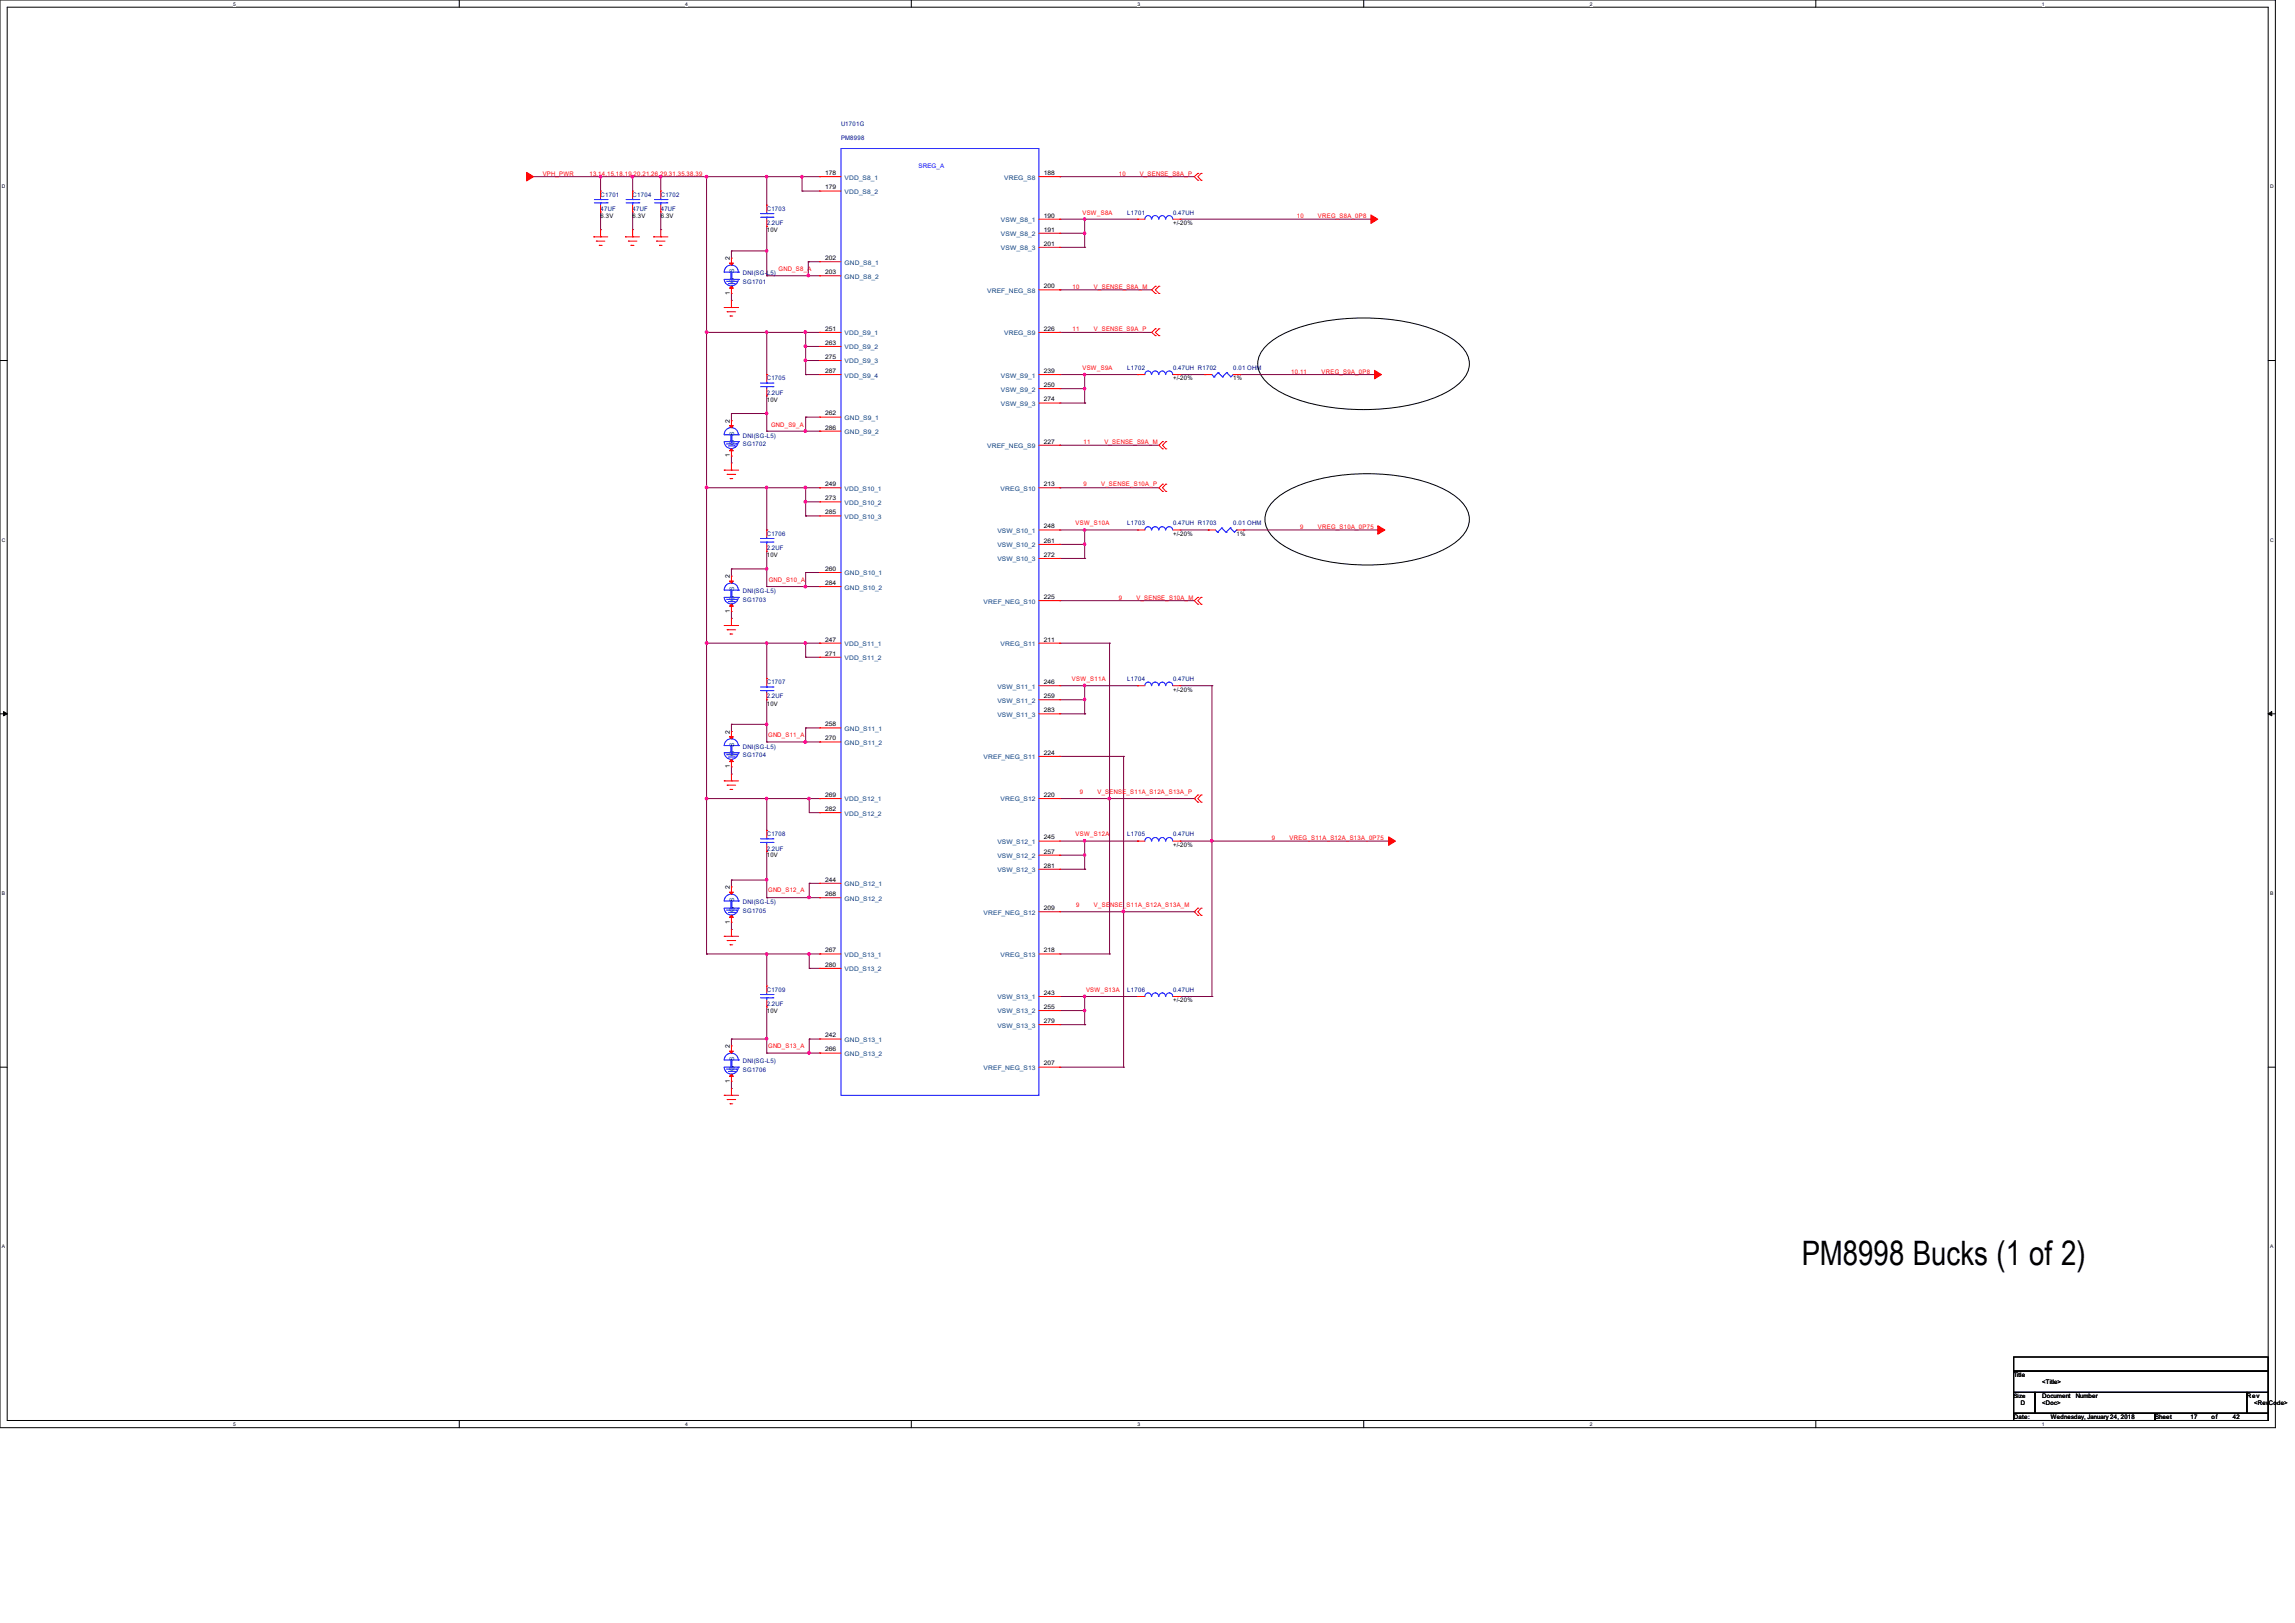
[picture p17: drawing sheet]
<svg xmlns="http://www.w3.org/2000/svg" width="297mm" height="210mm" viewBox="0 0 297 210" stroke-linecap="round" stroke-linejoin="round" font-family="sans-serif">
<defs><g id="words">
<text font-size="4.4" x="233.2" y="163.7">PM8998 Bucks (1 of 2)</text>
<g font-size=".8" fill="#000080">
<text x="108.8" y="16.3">U1701G</text>
<text x="108.8" y="18.2">PM8998</text>
<text x="77.7" y="25.5">C1701</text>
<text x="77.7" y="27.3">47UF</text>
<text x="81.9" y="25.5">C1704</text>
<text x="81.9" y="27.3">47UF</text>
<text x="85.5" y="25.5">C1702</text>
<text x="85.5" y="27.3">47UF</text>
<text x="99.2" y="27.3">C1703</text>
<text x="99.2" y="29.1">2.2UF</text>
<text x="145.9" y="27.8">L1701</text>
<text x="151.8" y="27.8">0.47UH</text>
<text x="96.1" y="35.6">DNI(SG-L5)</text>
<text x="96.1" y="36.7">SG1701</text>
<text x="145.9" y="47.9">L1702</text>
<text x="151.8" y="47.9">0.47UH R1702</text>
<text x="159.6" y="47.9">0.01 OHM</text>
<text x="99.2" y="49.2">C1705</text>
<text x="99.2" y="51.1">2.2UF</text>
<text x="96.1" y="57.7">SG1702</text>
<text x="96.1" y="56.6">DNI(SG-L5)</text>
<text x="99.2" y="69.3">C1706</text>
<text x="99.2" y="71.2">2.2UF</text>
<text x="145.9" y="68">L1703</text>
<text x="151.8" y="68">0.47UH R1703</text>
<text x="159.6" y="68">0.01 OHM</text>
<text x="96.1" y="77.8">SG1703</text>
<text x="96.1" y="76.7">DNI(SG-L5)</text>
<text x="99.2" y="88.6">C1707</text>
<text x="145.9" y="88.1">L1704</text>
<text x="151.8" y="88.1">0.47UH</text>
<text x="99.2" y="90.4">2.2UF</text>
<text x="96.1" y="98">SG1704</text>
<text x="96.1" y="96.9">DNI(SG-L5)</text>
<text x="99.2" y="108.2">C1708</text>
<text x="99.2" y="110.1">2.2UF</text>
<text x="145.9" y="108.2">L1705</text>
<text x="151.8" y="108.2">0.47UH</text>
<text x="96.1" y="118.1">SG1705</text>
<text x="96.1" y="117">DNI(SG-L5)</text>
<text x="99.2" y="128.4">C1709</text>
<text x="99.2" y="130.2">2.2UF</text>
<text x="145.9" y="128.4">L1706</text>
<text x="151.8" y="128.4">0.47UH</text>
<text x="96.1" y="137.6">DNI(SG-L5)</text>
<text x="96.1" y="138.7">SG1706</text>
</g>
<g font-size=".8" fill="#f00">
<text x="70.2" y="22.7">VPH_PWR</text>
<text x="76.3" y="22.7">13,14,15,18,19,20,21,26,29,31,35,38,39</text>
<text x="144.8" y="22.7">10</text>
<text x="147.5" y="22.7">V_SENSE_S8A_P</text>
<text x="140.1" y="27.8">VSW_S8A</text>
<text x="167.8" y="28.2">10</text>
<text x="170.6" y="28.2">VREG_S8A_0P8</text>
<text x="100.8" y="35.1">GND_S8_A</text>
<text x="138.8" y="37.3">10</text>
<text x="141.6" y="37.3">V_SENSE_S8A_M</text>
<text x="138.8" y="42.8">11</text>
<text x="140.1" y="47.9">VSW_S9A</text>
<text x="141.6" y="42.8">V_SENSE_S9A_P</text>
<text x="167.1" y="48.3">10,11</text>
<text x="171" y="48.3">VREG_S9A_0P8</text>
<text x="99.8" y="55.2">GND_S9_A</text>
<text x="140.2" y="57.5">11</text>
<text x="142.9" y="57.5">V_SENSE_S9A_M</text>
<text x="140.2" y="62.9">9</text>
<text x="142.5" y="62.9">V_SENSE_S10A_P</text>
<text x="139.2" y="68">VSW_S10A</text>
<text x="168.3" y="68.5">9</text>
<text x="170.6" y="68.5">VREG_S10A_0P75</text>
<text x="99.5" y="75.3">GND_S10_A</text>
<text x="144.8" y="77.6">9</text>
<text x="147.1" y="77.6">V_SENSE_S10A_M</text>
<text x="138.7" y="88.1">VSW_S11A</text>
<text x="99.4" y="95.3">GND_S11_A</text>
<text x="139.7" y="102.7">9</text>
<text x="142" y="102.7">V_SENSE_S11A_S12A_S13A_P</text>
<text x="139.2" y="108.2">VSW_S12A</text>
<text x="164.6" y="108.7">9</text>
<text x="166.9" y="108.7">VREG_S11A_S12A_S13A_0P75</text>
<text x="99.4" y="115.4">GND_S12_A</text>
<text x="139.3" y="117.3">9</text>
<text x="141.6" y="117.3">V_SENSE_S11A_S12A_S13A_M</text>
<text x="140.6" y="128.4">VSW_S13A</text>
<text x="99.4" y="135.6">GND_S13_A</text>
</g>
<g font-size=".8">
<text x="106.8" y="22.6">178</text>
<text x="135.1" y="22.6">188</text>
<text x="77.7" y="28.2">6.3V</text>
<text x="81.9" y="28.2">6.3V</text>
<text x="85.5" y="28.2">6.3V</text>
<text x="106.8" y="24.5">179</text>
<text x="135.1" y="28.2">190</text>
<text x="135.1" y="30">191</text>
<text x="151.8" y="29.1">+/-20%</text>
<text x="94.4" y="33.7" transform="rotate(-90 94.4 33.7)">2</text>
<text x="99.2" y="30.1">10V</text>
<text x="106.8" y="33.7">202</text>
<text x="106.8" y="35.5">203</text>
<text x="135.1" y="31.8">201</text>
<text x="94.4" y="38.1" transform="rotate(-90 94.4 38.1)">1</text>
<text x="135.1" y="37.3">200</text>
<text x="106.8" y="42.8">251</text>
<text x="106.8" y="44.6">263</text>
<text x="106.8" y="46.4">275</text>
<text x="135.1" y="42.8">226</text>
<text x="99.2" y="52">10V</text>
<text x="106.8" y="48.3">287</text>
<text x="106.8" y="53.8">262</text>
<text x="135.1" y="48.3">239</text>
<text x="135.1" y="50.1">250</text>
<text x="135.1" y="51.9">274</text>
<text x="151.8" y="49.2">+/-20%</text>
<text x="159.6" y="49.2">1%</text>
<text x="94.4" y="59.2" transform="rotate(-90 94.4 59.2)">1</text>
<text x="94.4" y="54.7" transform="rotate(-90 94.4 54.7)">2</text>
<text x="106.8" y="55.6">286</text>
<text x="135.1" y="57.4">227</text>
<text x="106.8" y="62.9">249</text>
<text x="106.8" y="64.7">273</text>
<text x="135.1" y="62.9">213</text>
<text x="106.8" y="66.5">285</text>
<text x="135.1" y="68.4">248</text>
<text x="135.1" y="70.2">261</text>
<text x="151.8" y="69.3">+/-20%</text>
<text x="160" y="69.3">1%</text>
<text x="94.4" y="74.8" transform="rotate(-90 94.4 74.8)">2</text>
<text x="99.2" y="72.1">10V</text>
<text x="106.8" y="73.9">260</text>
<text x="106.8" y="75.7">284</text>
<text x="135.1" y="72">272</text>
<text x="135.1" y="77.5">225</text>
<text x="94.4" y="79.3" transform="rotate(-90 94.4 79.3)">1</text>
<text x="106.8" y="83">247</text>
<text x="135.1" y="83">211</text>
<text x="106.8" y="84.8">271</text>
<text x="135.1" y="88.5">246</text>
<text x="151.8" y="89.5">+/-20%</text>
<text x="94.4" y="95" transform="rotate(-90 94.4 95)">2</text>
<text x="99.2" y="91.3">10V</text>
<text x="106.8" y="94">258</text>
<text x="106.8" y="95.8">270</text>
<text x="135.1" y="90.3">259</text>
<text x="135.1" y="92.2">283</text>
<text x="94.4" y="99.4" transform="rotate(-90 94.4 99.4)">1</text>
<text x="135.1" y="97.7">224</text>
<text x="106.8" y="104.9">282</text>
<text x="106.8" y="103.1">269</text>
<text x="135.1" y="103.1">220</text>
<text x="99.2" y="111">10V</text>
<text x="135.1" y="108.6">245</text>
<text x="135.1" y="110.4">257</text>
<text x="135.1" y="112.3">281</text>
<text x="151.8" y="109.6">+/-20%</text>
<text x="94.4" y="119.6" transform="rotate(-90 94.4 119.6)">1</text>
<text x="94.4" y="115.1" transform="rotate(-90 94.4 115.1)">2</text>
<text x="106.8" y="114.1">244</text>
<text x="106.8" y="115.9">268</text>
<text x="135.1" y="117.8">209</text>
<text x="106.8" y="125.1">280</text>
<text x="106.8" y="123.2">267</text>
<text x="135.1" y="123.2">218</text>
<text x="99.2" y="131.1">10V</text>
<text x="135.1" y="128.7">243</text>
<text x="135.1" y="130.6">255</text>
<text x="151.8" y="129.7">+/-20%</text>
<text x="94.4" y="135.6" transform="rotate(-90 94.4 135.6)">2</text>
<text x="106.8" y="136.1">266</text>
<text x="106.8" y="134.2">242</text>
<text x="135.1" y="132.4">279</text>
<text x="135.1" y="137.9">207</text>
<text x="94.4" y="140.1" transform="rotate(-90 94.4 140.1)">1</text>
<text x="260.6" y="178.2">Title</text>
<text x="264.3" y="179.1">&lt;Title&gt;</text>
<text x="260.6" y="180.9">Size</text>
<text x="260.6" y="183.6">Date:</text>
<text x="261.5" y="181.8">D</text>
<text x="264.3" y="180.9">Document</text>
<text x="264.3" y="181.8">&lt;Doc&gt;</text>
<text x="265.4" y="183.6">Wednesday, January 24, 2018</text>
<text x="268.6" y="180.9">Number</text>
<text x="278.9" y="183.6">Sheet</text>
<text x="283.5" y="183.6">17</text>
<text x="286.2" y="183.6">of</text>
<text x="289" y="183.6">42</text>
<text x="290.8" y="180.9">Rev</text>
<text x="291.7" y="181.8">&lt;RevCode&gt;</text>
</g>
<g font-size=".8" fill="#004080">
<text x="109.3" y="23.2">VDD_S8_1</text>
<text x="130" y="23.2">VREG_S8</text>
<text x="109.3" y="25.1">VDD_S8_2</text>
<text x="129.5" y="28.7">VSW_S8_1</text>
<text x="109.3" y="34.2">GND_S8_1</text>
<text x="129.5" y="30.6">VSW_S8_2</text>
<text x="129.5" y="32.4">VSW_S8_3</text>
<text x="95" y="36.6" transform="rotate(-90 95 36.6)">G S</text>
<text x="109.3" y="36.1">GND_S8_2</text>
<text x="127.8" y="37.9">VREF_NEG_S8</text>
<text x="109.3" y="43.4">VDD_S9_1</text>
<text x="109.3" y="45.2">VDD_S9_2</text>
<text x="109.3" y="47">VDD_S9_3</text>
<text x="130" y="43.4">VREG_S9</text>
<text x="109.3" y="48.9">VDD_S9_4</text>
<text x="129.5" y="48.9">VSW_S9_1</text>
<text x="129.5" y="50.7">VSW_S9_2</text>
<text x="129.5" y="52.5">VSW_S9_3</text>
<text x="95" y="57.6" transform="rotate(-90 95 57.6)">G S</text>
<text x="109.3" y="54.4">GND_S9_1</text>
<text x="109.3" y="56.2">GND_S9_2</text>
<text x="127.8" y="58">VREF_NEG_S9</text>
<text x="109.3" y="63.5">VDD_S10_1</text>
<text x="109.3" y="65.3">VDD_S10_2</text>
<text x="129.5" y="63.5">VREG_S10</text>
<text x="109.3" y="67.1">VDD_S10_3</text>
<text x="129.1" y="69">VSW_S10_1</text>
<text x="129.1" y="70.8">VSW_S10_2</text>
<text x="95" y="77.7" transform="rotate(-90 95 77.7)">G S</text>
<text x="109.3" y="74.5">GND_S10_1</text>
<text x="109.3" y="76.3">GND_S10_2</text>
<text x="129.1" y="72.6">VSW_S10_3</text>
<text x="109.3" y="83.6">VDD_S11_1</text>
<text x="127.3" y="78.1">VREF_NEG_S10</text>
<text x="129.5" y="83.6">VREG_S11</text>
<text x="109.3" y="85.4">VDD_S11_2</text>
<text x="129.1" y="89.1">VSW_S11_1</text>
<text x="109.3" y="94.6">GND_S11_1</text>
<text x="129.1" y="90.9">VSW_S11_2</text>
<text x="129.1" y="92.7">VSW_S11_3</text>
<text x="95" y="97.8" transform="rotate(-90 95 97.8)">G S</text>
<text x="109.3" y="96.4">GND_S11_2</text>
<text x="127.3" y="98.3">VREF_NEG_S11</text>
<text x="109.3" y="105.5">VDD_S12_2</text>
<text x="109.3" y="103.7">VDD_S12_1</text>
<text x="129.5" y="103.7">VREG_S12</text>
<text x="129.1" y="109.2">VSW_S12_1</text>
<text x="129.1" y="111">VSW_S12_2</text>
<text x="129.1" y="112.9">VSW_S12_3</text>
<text x="95" y="118" transform="rotate(-90 95 118)">G S</text>
<text x="109.3" y="114.7">GND_S12_1</text>
<text x="109.3" y="116.5">GND_S12_2</text>
<text x="127.3" y="118.4">VREF_NEG_S12</text>
<text x="109.3" y="125.7">VDD_S13_2</text>
<text x="109.3" y="123.8">VDD_S13_1</text>
<text x="129.5" y="123.8">VREG_S13</text>
<text x="129.1" y="129.3">VSW_S13_1</text>
<text x="129.1" y="131.1">VSW_S13_2</text>
<text x="109.3" y="136.6">GND_S13_2</text>
<text x="109.3" y="134.8">GND_S13_1</text>
<text x="129.1" y="133">VSW_S13_3</text>
<text x="95" y="138.6" transform="rotate(-90 95 138.6)">G S</text>
<text x="127.3" y="138.5">VREF_NEG_S13</text>
</g>
<text font-size=".8" fill="#00f" x="118.9" y="21.8">SREG_A</text>
<g font-size=".6">
<text x="30.2" y=".7">5</text>
<text x="88.7" y=".7">4</text>
<text x="147.2" y=".7">3</text>
<text x="205.7" y=".7">2</text>
<text x="264.2" y=".7">1</text>
<text x=".3" y="24.4">D</text>
<text x="293.8" y="24.4">D</text>
<text x=".3" y="70.1">C</text>
<text x="293.8" y="70.1">C</text>
<text x=".3" y="115.8">B</text>
<text x="293.8" y="115.8">B</text>
<text x=".3" y="161.5">A</text>
<text x="293.8" y="161.5">A</text>
<text x="30.2" y="184.5">5</text>
<text x="88.7" y="184.5">4</text>
<text x="147.2" y="184.5">3</text>
<text x="205.7" y="184.5">2</text>
<text x="264.2" y="184.5">1</text>
</g>
</g></defs>
<path d="M0 0h294.5v184.7h-294.5zM.9 .9h292.6v182.9h-292.6z" fill="none" stroke="#000" stroke-width=".13"/>
<g fill="#fff">
<path d="M30.2 .1h.3v.7h-.3z"/>
<path d="M30.2 183.9h.3v.8h-.3z"/>
</g>
<path d="M59.4 0v.9M59.4 183.8v.9" fill="none" stroke="#000" stroke-width=".13"/>
<g fill="#fff">
<path d="M88.7 .1h.3v.7h-.3z"/>
<path d="M88.7 183.9h.3v.8h-.3z"/>
</g>
<path d="M117.9 0v.9M117.9 183.8v.9" fill="none" stroke="#000" stroke-width=".13"/>
<g fill="#fff">
<path d="M147.2 .1h.3v.7h-.3z"/>
<path d="M147.2 183.9h.3v.8h-.3z"/>
</g>
<path d="M176.5 0v.9M176.5 183.8v.9" fill="none" stroke="#000" stroke-width=".13"/>
<g fill="#fff">
<path d="M205.7 .1h.4v.7h-.4z"/>
<path d="M205.7 183.9h.4v.8h-.4z"/>
</g>
<path d="M235 0v.9M235 183.8v.9" fill="none" stroke="#000" stroke-width=".13"/>
<g fill="#fff">
<path d="M264.2 .1h.4v.7h-.4z"/>
<path d="M264.2 183.9h.4v.8h-.4z"/>
<path d="M.3 23.8h.4v.7h-.4z"/>
<path d="M293.8 23.8h.5v.7h-.5z"/>
<path d="M.3 69.5h.4v.7h-.4z"/>
<path d="M293.8 69.5h.5v.7h-.5z"/>
</g>
<path d="M0 46.7h.9M293.5 46.7h1" fill="none" stroke="#000" stroke-width=".13"/>
<g fill="#fff">
<path d="M.3 115.2h.4v.8h-.4z"/>
<path d="M293.8 115.2h.4v.8h-.4z"/>
</g>
<path d="M0 92.4h.9M293.5 92.4h1" fill="none" stroke="#000" stroke-width=".13"/>
<path d="M.5 92.1l.4 .3-.4 .2zM293.5 92.4l.5-.3v.5z" fill="#000" stroke="#000" stroke-width=".13"/>
<g fill="#fff">
<path d="M.3 161h.3v.7h-.3z"/>
<path d="M293.8 161h.4v.7h-.4z"/>
</g>
<path d="M163.7 44.9a12.4 12.4 0 0 1 6.3-3.1 28.8 28.8 0 0 1 15.6 .8 8.5 8.5 0 0 1 4.1 3 2.87 2.87 0 0 1-.5 3.6 12.4 12.4 0 0 1-6.3 3.1 28.8 28.8 0 0 1-15.5-.8 8.5 8.5 0 0 1-4.2-3 2.87 2.87 0 0 1 .5-3.6zM164.6 65.1a11.9 11.9 0 0 1 6.1-3.1 27 27 0 0 1 15 .8 8.3 8.3 0 0 1 4.1 3 2.93 2.93 0 0 1-.5 3.5 11.9 11.9 0 0 1-6.1 3.1 27 27 0 0 1-15.1-.8 8.3 8.3 0 0 1-4-2.9 2.93 2.93 0 0 1 .5-3.6zM0 138.1h.9M293.5 138.1h1M260.6 175.6h32.9v1.8h-32.9zM260.6 177.4h32.9v2.8h-32.9zM260.6 180.2h2.8v2.7h-2.8zM260.6 182.9h18.3v.9h-18.3zM263.4 180.2h27.4v2.7h-27.4zM278.9 182.9h14.6v.9h-14.6zM290.8 180.2h2.7v2.7h-2.7z" fill="none" stroke="#000" stroke-width=".13"/>
<g fill="none" stroke="#800040" stroke-width=".13">
<path d="M69 22.9h37.1M77.7 22.9h.1M77.7 29.7h.1M77.7 22.9v1.8M77.7 27.4v2.3M81.9 22.9h.1M81.9 29.7h.1M81.9 22.9v1.8M81.9 27.4v2.3M85.5 22.9h.1M85.5 29.7h.1M85.5 22.9v1.8"/>
<path d="M85.5 27.4v2.3M91.4 22.9h.1M91.4 22.9v100.5M94.7 38.9h.1M94.7 32.5h.1M94.7 32.5v.9M94.7 38v.9M94.7 32.5h4.5M99.2 22.9h.1M99.2 32.5h.1M99.2 35.7h.1M99.2 22.9v3.6"/>
<path d="M99.2 29.3v6.4M99.2 35.7h6.9M103.8 24.7h.1M103.8 22.9h.1M103.8 24.7h2.3M103.8 22.9v1.8M104.6 35.7h.1M104.6 33.9h.1M104.6 33.9h1.5M104.6 33.9v1.8M106.1 22.9h.1M137.2 22.9h.1"/>
<path d="M137.2 37.5h.1M137.2 22.9h17.4M137.2 28.4h10M137.2 32h3.2M137.2 30.2h3.2M137.2 37.5h11.9M140.4 28.4h.1M140.4 32h.1M140.4 30.2h.1M140.4 28.4v3.6M152.7 28.4h24.7M177.4 28.4h.1"/>
<path d="M91.4 43h.1M91.4 43h14.7M94.7 59.9h.1M94.7 53.5h.1M94.7 53.5v.9M94.7 59v.9M94.7 53.5h4.5M99.2 48.5h.1M99.2 53.5h.1M99.2 55.8h.1M99.2 43v5.5M99.2 51.2v4.6"/>
<path d="M99.2 55.8h6.9M104.3 43h.1M104.3 48.5h.1M104.3 44.8h.1M104.3 46.7h.1M104.3 55.8h.1M104.3 54h.1M104.3 48.5h1.8M104.3 43v5.5M104.3 54v1.8M104.3 44.8h1.8M104.3 46.7h1.8"/>
<path d="M104.3 54h1.8M106.1 43h.1M106.1 55.8h.1M137.2 43h.1M137.2 57.6h.1M137.2 43h11.9M137.2 48.5h10M137.2 52.2h3.2M137.2 50.3h3.2M137.2 57.6h12.8M140.4 48.5h.1M140.4 52.2h.1"/>
<path d="M140.4 50.3h.1M140.4 48.5v3.7M147.2 48.5h.1M152.7 48.5h3.2M155.9 48.5h.1M160.5 48.5h17.4M177.9 48.5h.1M91.4 63.1h.1M91.4 63.1h14.7M94.7 73.6h.1M94.7 73.6v.9M94.7 79.1v.9"/>
<path d="M94.7 73.6h4.5M99.2 68.6h.1M99.2 73.6h.1M99.2 75.9h.1M99.2 63.1v5.5M99.2 71.3v4.6M99.2 75.9h6.9M104.3 63.1h.1M104.3 66.8h.1M104.3 64.9h.1M104.3 75.9h.1M104.3 74.1h.1"/>
<path d="M104.3 63.1v3.7M104.3 74.1v1.8M104.3 66.8h1.8M104.3 64.9h1.8M104.3 74.1h1.8M106.1 63.1h.1M106.1 75.9h.1M137.2 63.1h.1M137.2 77.7h.1M137.2 63.1h12.8M137.2 68.6h10M137.2 72.3h3.2"/>
<path d="M137.2 70.4h3.2M137.2 77.7h17.4M140.4 68.6h.1M140.4 72.3h.1M140.4 70.4h.1M140.4 68.6v3.7M152.7 68.6h3.7M156.4 68.6h.1M161 68.6h17.3M178.3 68.6h.1M91.4 83.2h.1M91.4 83.2h14.7"/>
<path d="M94.7 80h.1M94.7 93.7h.1M94.7 93.7v1M94.7 99.2v1M94.7 93.7h4.5M99.2 83.2h.1M99.2 93.7h.1M99.2 96h.1M99.2 83.2v4.6M99.2 90.6v5.4M99.2 96h6.9M104.3 83.2h.1"/>
<path d="M104.3 85h.1M104.3 96h.1M104.3 94.2h.1M104.3 83.2v1.8M104.3 94.2v1.8M104.3 85h1.8M104.3 94.2h1.8M106.1 83.2h.1M106.1 96h.1M137.2 83.2h6.4M137.2 88.7h10M137.2 92.4h3.2"/>
<path d="M137.2 90.6h3.2M137.2 97.9h8.2M140.4 88.7h.1M140.4 92.4h.1M140.4 90.6h.1M140.4 88.7v3.7M143.6 83.2h.1M143.6 83.2v40.2M145.4 97.9h.1M145.4 97.9v40.2M147.2 88.7h.1M152.7 88.7h4.1"/>
<path d="M156.8 88.7h.1M156.8 88.7v40.2M91.4 103.3h.1M91.4 103.3h14.7M94.7 100.2h.1M94.7 113.9h.1M94.7 113.9v.9M94.7 119.3v1M94.7 113.9h4.5M99.2 103.3h.1M99.2 116.2h.1M99.2 113.9h.1"/>
<path d="M99.2 103.3v4.1M99.2 110.2v6M99.2 116.2h6.9M104.7 103.3h.1M104.7 114.3h.1M104.7 116.2h.1M104.7 103.3v1.9h1.4M104.7 114.3v1.9M104.7 114.3h1.4M106.1 105.2h.1M106.1 103.3h.1M106.1 116.2h.1"/>
<path d="M137.2 103.3h17.4M137.2 108.8h10M137.2 112.5h3.2M137.2 110.7h3.2M137.2 118h17.4M140.4 108.8h.1M140.4 112.5h.1M140.4 110.7h.1M140.4 108.8v3.7M143.6 103.3h.1M145.4 118h.1M147.2 108.8h.1"/>
<path d="M152.7 108.8h27M154.6 103.3h.1M154.6 118h.1M156.8 108.8h.1M179.7 108.8h.1M91.4 123.4h.1M91.4 123.4h14.7M94.7 120.3h.1M94.7 134.5h.1M94.7 134.5h4.5M94.7 134.5v.8M94.7 139.9v.9"/>
<path d="M99.2 134.5h.1M99.2 123.4h.1M99.2 136.3h.1M99.2 123.4v4.2M99.2 130.3v6M99.2 136.3h6.9M104.7 123.4h.1M104.7 136.3h.1M104.7 125.3h.1M104.7 134.5h.1M104.7 123.4v1.9M104.7 134.5v1.8"/>
<path d="M104.7 125.3h1.4M104.7 134.5h1.4M106.1 123.4h.1M106.1 136.3h.1M137.2 123.4h6.4M137.2 128.9h10M137.2 132.6h3.2M137.2 130.8h3.2M137.2 138.1h8.2M140.4 128.9h.1M140.4 132.6h.1M140.4 130.8h.1"/>
<path d="M140.4 128.9v3.7M143.6 123.4h.1M145.4 138.1h.1M147.2 128.9h.1M152.7 128.9h4.1M156.8 128.9h.1M94.7 140.8h.1"/>
</g>
<g fill="#f0f" stroke="#f0f" stroke-width=".13">
<circle cx="77.7" cy="22.9" r=".17"/>
<circle cx="81.8" cy="22.9" r=".17"/>
<circle cx="85.5" cy="22.8" r=".16"/>
<circle cx="103.8" cy="22.8" r=".16"/>
<circle cx="99.2" cy="22.8" r=".16"/>
<circle cx="104.6" cy="35.6" r=".17"/>
<circle cx="104.2" cy="43" r=".17"/>
<circle cx="99.2" cy="43" r=".16"/>
<circle cx="104.2" cy="44.8" r=".17"/>
<circle cx="104.2" cy="46.6" r=".17"/>
<circle cx="104.2" cy="55.8" r=".17"/>
<circle cx="99.2" cy="53.5" r=".16"/>
<circle cx="104.2" cy="63.1" r=".17"/>
<circle cx="104.2" cy="64.9" r=".17"/>
<circle cx="104.2" cy="75.9" r=".17"/>
<circle cx="104.2" cy="83.2" r=".17"/>
<circle cx="104.2" cy="96" r=".17"/>
<circle cx="99.2" cy="93.7" r=".16"/>
<circle cx="99.2" cy="103.3" r=".16"/>
<circle cx="104.7" cy="103.3" r=".17"/>
<circle cx="104.7" cy="116.1" r=".17"/>
<circle cx="99.2" cy="113.8" r=".16"/>
<circle cx="104.7" cy="123.4" r=".17"/>
<circle cx="104.7" cy="136.2" r=".17"/>
<circle cx="99.2" cy="134.4" r=".16"/>
<circle cx="99.2" cy="123.4" r=".16"/>
<circle cx="91.4" cy="22.9" r=".17"/>
<circle cx="91.4" cy="43" r=".17"/>
<circle cx="91.4" cy="63.1" r=".17"/>
<circle cx="99.2" cy="63.1" r=".16"/>
<circle cx="99.2" cy="83.2" r=".16"/>
<circle cx="91.4" cy="83.2" r=".17"/>
<circle cx="91.4" cy="103.3" r=".17"/>
<circle cx="140.3" cy="48.5" r=".16"/>
<circle cx="140.3" cy="88.7" r=".16"/>
<circle cx="140.3" cy="128.9" r=".16"/>
<circle cx="140.3" cy="30.2" r=".16"/>
<circle cx="140.3" cy="28.3" r=".16"/>
<circle cx="140.3" cy="50.3" r=".16"/>
<circle cx="140.3" cy="70.4" r=".16"/>
<circle cx="140.3" cy="68.6" r=".16"/>
<circle cx="140.3" cy="90.5" r=".16"/>
<circle cx="140.3" cy="108.8" r=".16"/>
<circle cx="140.3" cy="110.6" r=".16"/>
<circle cx="140.3" cy="130.8" r=".16"/>
<circle cx="156.8" cy="108.8" r=".17"/>
<circle cx="143.6" cy="103.3" r=".17"/>
<circle cx="145.4" cy="117.9" r=".17"/>
<circle cx="99.2" cy="32.5" r=".16"/>
<circle cx="99.2" cy="73.6" r=".16"/>
</g>
<g fill="none" stroke="#f00" stroke-width=".13">
<path d="M76.8 30.6h.1M76.8 30.6h1.9M77.2 31.2h.1M77.2 31.2h1.1M77.6 31.7h.1M77.6 31.7h.3M77.7 30.6h.1M77.7 24.7h.1M77.7 27.4h.1M77.7 24.7v.9M77.7 26.5v.9M77.7 29.7v.9"/>
<path d="M80.9 30.6h.1M80.9 30.6h1.9M81.3 31.2h.1M81.3 31.2h1.1M81.7 31.7h.1M81.7 31.7h.3M81.9 30.6h.1M81.9 24.7h.1M81.9 27.4h.1M81.9 24.7v.9M81.9 26.5v.9M81.9 29.7v.9"/>
<path d="M84.6 30.6h.1M84.6 30.6h1.8M85 31.2h.1M85 31.2h1.1M85.3 31.7h.1M85.3 31.7h.4M85.5 30.6h.1M85.5 24.7h.1M85.5 27.4h.1M85.5 24.7v.9M85.5 26.5v.9M85.5 29.7v.9"/>
<path d="M93.7 39.8h.1M93.7 39.8h1.9M94.7 39.8h.1M94.7 38h.1M94.7 33.4h.1M94.7 33.4v.9M94.7 37v1M94.7 38.9v.9M99.2 26.5h.1M99.2 29.3h.1M99.2 26.5v.9M99.2 28.4v.9"/>
<path d="M106.1 22.9h.1M106.1 24.7h.1M106.1 33.9h.1M106.1 35.7h.1M106.1 22.9h2.7M106.1 24.7h2.7M106.1 33.9h2.7M106.1 35.7h2.7M134.5 22.9h2.7M134.5 28.4h2.7M134.5 30.2h2.7M134.5 32h2.7"/>
<path d="M134.5 37.5h2.7M137.2 22.9h.1M137.2 28.4h.1M137.2 30.2h.1M137.2 32h.1M137.2 37.5h.1M147.2 28.4h.1M147.2 28.4h1M149.5 38h.1M149.5 37h.1M149.5 37l-.4 .5 .4 .5M150 37h.1"/>
<path d="M150 38h.1M150 37l-.5 .5 .5 .5M151.8 28.4h.9M152.7 28.4h.1M155 23.3h.1M155 22.4h.1M155 22.4l-.4 .5 .4 .4M155.4 22.4h.1M155.4 23.3h.1M155.4 22.4l-.4 .5 .4 .4M94.1 40.3h.1M94.1 40.3h1.1"/>
<path d="M94.5 40.9h.1M94.5 40.9h.3M94.7 59h.1M94.7 54.4h.1M94.7 54.4v.9M94.7 58.1v.9M94.7 59.9v.9M99.2 48.5h.1M99.2 51.2h.1M99.2 48.5v.9M99.2 50.3v.9M106.1 43h.1"/>
<path d="M106.1 44.8h.1M106.1 46.7h.1M106.1 48.5h.1M106.1 54h.1M106.1 55.8h.1M106.1 48.5h2.7M106.1 43h2.7M106.1 44.8h2.7M106.1 46.7h2.7M106.1 54h2.7M106.1 55.8h2.7M134.5 48.5h2.7"/>
<path d="M134.5 43h2.7M134.5 50.3h2.7M134.5 52.2h2.7M134.5 57.6h2.7M137.2 43h.1M137.2 48.5h.1M137.2 50.3h.1M137.2 52.2h.1M137.2 57.6h.1M147.2 48.5h.1M147.2 48.5h1M149.5 43.4h.1"/>
<path d="M149.5 42.5h.1M149.5 42.5l-.4 .5 .4 .4M150 42.5h.1M150 43.4h.1M150 42.5l-.5 .5 .5 .4M150.5 58.1h.1M150.5 57.1h.1M150.5 57.1l-.5 .5 .5 .5M150.9 57.1h.1M150.9 58.1h.1M150.9 57.1l-.4 .5 .4 .5M151.8 48.5h.9"/>
<path d="M152.7 48.5h.1M155.9 48.5h.1M155.9 48.5h.9M159.6 48.5h.9M160.5 48.5h.1M93.7 60.8h.1M93.7 60.8h1.9M94.1 61.4h.1M94.1 61.4h1.1M94.5 61.9h.1M94.5 61.9h.3M94.7 60.8h.1"/>
<path d="M94.7 79.1h.1M94.7 74.5h.1M94.7 74.5v.9M94.7 78.2v.9M99.2 68.6h.1M99.2 71.3h.1M99.2 68.6v.9M99.2 70.4v.9M106.1 63.1h.1M106.1 64.9h.1M106.1 66.8h.1M106.1 74.1h.1"/>
<path d="M106.1 75.9h.1M106.1 63.1h2.7M106.1 64.9h2.7M106.1 66.8h2.7M106.1 74.1h2.7M106.1 75.9h2.7M134.5 68.6h2.7M134.5 63.1h2.7M134.5 70.4h2.7M134.5 72.3h2.7M134.5 77.7h2.7M137.2 63.1h.1"/>
<path d="M137.2 68.6h.1M137.2 70.4h.1M137.2 72.3h.1M137.2 77.7h.1M147.2 68.6h.1M147.2 68.6h1M150.5 63.6h.1M150.5 62.7h.1M150.5 62.7l-.5 .4 .5 .5M150.9 62.7h.1M150.9 63.6h.1M150.9 62.7l-.4 .4 .4 .5"/>
<path d="M151.8 68.6h.9M152.7 68.6h.1M155 78.2h.1M155 77.3h.1M155 77.3l-.4 .4 .4 .5M155.4 77.3h.1M155.4 78.2h.1M155.4 77.3l-.4 .4 .4 .5M156.4 68.6h.1M156.4 68.6h.9M160 68.6h1M161 68.6h.1"/>
<path d="M93.7 80.9h.1M93.7 80.9h1.9M94.1 81.5h.1M94.1 81.5h1.1M94.5 82h.1M94.5 82h.3M94.7 80.9h.1M94.7 99.2h.1M94.7 94.7h.1M94.7 80v.9M94.7 94.7v.9M94.7 98.3v.9"/>
<path d="M99.2 87.8h.1M99.2 90.6h.1M99.2 87.8v.9M99.2 89.6v1M106.1 83.2h.1M106.1 85h.1M106.1 94.2h.1M106.1 96h.1M106.1 83.2h2.7M106.1 85h2.7M106.1 94.2h2.7M106.1 96h2.7"/>
<path d="M134.5 83.2h2.7M134.5 88.7h2.7M134.5 90.6h2.7M134.5 92.4h2.7M134.5 97.9h2.7M137.2 83.2h.1M137.2 88.7h.1M137.2 90.6h.1M137.2 92.4h.1M137.2 97.9h.1M147.2 88.7h.1M147.2 88.7h1"/>
<path d="M151.8 88.7h.9M152.7 88.7h.1M93.7 101h.1M93.7 101h1.9M94.1 101.6h.1M94.1 101.6h1.1M94.5 102.2h.1M94.5 102.2h.3M94.7 101h.1M94.7 119.3h.1M94.7 114.8h.1M94.7 100.2v.8"/>
<path d="M94.7 114.8v.9M94.7 118.4v.9M99.2 107.4h.1M99.2 110.2h.1M99.2 107.4v1M99.2 109.3v.9M106.1 114.3h.1M106.1 105.2h.1M106.1 103.3h.1M106.1 116.2h.1M106.1 114.3h2.7M106.1 105.2h2.7"/>
<path d="M106.1 103.3h2.7M106.1 116.2h2.7M134.5 108.8h2.7M134.5 103.3h2.7M134.5 110.7h2.7M134.5 112.5h2.7M134.5 118h2.7M137.2 103.3h.1M137.2 108.8h.1M137.2 110.7h.1M137.2 112.5h.1M137.2 118h.1"/>
<path d="M147.2 108.8h.1M147.2 108.8h1M151.8 108.8h.9M152.7 108.8h.1M155 103.8h.1M155 102.9h.1M155 118.4h.1M155 117.5h.1M155 102.9l-.4 .4 .4 .5M155 117.5l-.4 .5 .4 .4M155.4 102.9h.1M155.4 103.8h.1"/>
<path d="M155.4 117.5h.1M155.4 118.4h.1M155.4 102.9l-.4 .4 .4 .5M155.4 117.5l-.4 .5 .4 .4M93.7 121.2h.1M93.7 121.2h1.9M94.1 121.7h.1M94.1 121.7h1.1M94.5 122.3h.1M94.5 122.3h.3M94.7 121.2h.1M94.7 139.9h.1"/>
<path d="M94.7 135.3h.1M94.7 120.3v.9M94.7 135.3v1M94.7 139v.9M99.2 127.6h.1M99.2 130.3h.1M99.2 127.6v.9M99.2 129.4v.9M106.1 136.3h.1M106.1 134.5h.1M106.1 125.3h.1M106.1 123.4h.1"/>
<path d="M106.1 136.3h2.7M106.1 134.5h2.7M106.1 125.3h2.7M106.1 123.4h2.7M134.5 128.9h2.7M134.5 123.4h2.7M134.5 130.8h2.7M134.5 132.6h2.7M134.5 138.1h2.7M137.2 123.4h.1M137.2 128.9h.1M137.2 130.8h.1"/>
<path d="M137.2 132.6h.1M137.2 138.1h.1M147.2 128.9h.1M147.2 128.9h1M151.8 128.9h.9M152.7 128.9h.1M93.7 141.7h.1M93.7 141.7h1.9M94.1 142.3h.1M94.1 142.3h1.1M94.5 142.8h.1M94.5 142.8h.3"/>
<path d="M94.7 141.7h.1M94.7 140.8v.9"/>
</g>
<g fill="#f00" stroke="#f00" stroke-width=".13">
<path d="M94.7 139l.2 .3h-.5z"/>
<path d="M94.4 136h.5l-.2 .3z"/>
<path d="M94.4 78.4l.3-.2 .2 .2z"/>
<path d="M94.4 75.2h.5l-.2 .2z"/>
<path d="M94.4 37.3l.3-.3 .2 .3z"/>
<path d="M94.4 34h.5l-.2 .3z"/>
<path d="M94.4 118.7l.3-.3 .2 .3z"/>
<path d="M94.4 115.4h.5l-.2 .3z"/>
<path d="M94.7 98.3l.2 .3h-.5z"/>
<path d="M94.4 95.3h.5l-.2 .3z"/>
<path d="M94.4 58.3l.3-.2 .2 .2z"/>
<path d="M94.4 55.1h.5l-.2 .2z"/>
<path d="M68.2 22.3l.8 .6-.8 .5z" fill-rule="evenodd"/>
<path d="M177.4 27.8l.9 .6-.9 .5z" fill-rule="evenodd"/>
<path d="M177.9 47.9l.9 .6-.9 .5z" fill-rule="evenodd"/>
<path d="M178.3 68l.9 .6-.9 .5z" fill-rule="evenodd"/>
<path d="M179.7 108.3l.9 .5-.9 .6z" fill-rule="evenodd"/>
</g>
<g fill="none" stroke="#00f" stroke-width=".13">
<path d="M108.8 19.2h25.7v122.5h-25.7zM76.9 26.2h1.7M76.9 25.8h1.7M77.7 25.8h.1M77.7 26.2h.1M77.7 25.6v.2M77.7 26.2v.3M78.6 26.2h.1M78.6 25.8h.1M81 26.2h1.7M81 25.8h1.7M81.9 25.8h.1"/>
<path d="M81.9 26.2h.1M81.9 25.6v.2M81.9 26.2v.3M82.7 26.2h.1M82.7 25.8h.1M84.7 26.2h1.6M84.7 25.8h1.6M85.5 25.8h.1M85.5 26.2h.1M85.5 25.6v.2M85.5 26.2v.3M86.3 26.2h.1"/>
<path d="M86.3 25.8h.1M94 36.4h1.3M94.3 36.7h.7M94.7 34.3h.1M94.7 37h.1M95 36.7h.1M95.3 36.4h.1M95.5 36.2a.91 .91 0 0 1-.9 .8 .91 .91 0 0 1-.9-.8h1.9M95.6 36.2h.1M95.6 35.2h-1.9a.91 .91 0 0 1 .9-.9 .91 .91 0 0 1 .9 .9M95.6 35.2h.1M98.4 28.1h1.6"/>
<path d="M98.4 27.6h1.6M99.2 27.6h.1M99.2 28.1h.1M99.2 27.4v.2M99.2 28.1v.3M100 28.1h.1M100 27.6h.1M149 28.4a.43 .43 0 0 0-.4-.5 .43 .43 0 0 0-.4 .5M149.9 28.4a.44 .44 0 0 0-.4-.5 .44 .44 0 0 0-.4 .5M150.8 28.4a.43 .43 0 0 0-.4-.5 .43 .43 0 0 0-.4 .5M151.8 28.4a.44 .44 0 0 0-.5-.5 .44 .44 0 0 0-.4 .5M94 57.4h1.3"/>
<path d="M94.3 57.7h.7M94.7 55.3h.1M94.7 58.1h.1M95 57.7h.1M95.3 57.4h.1M95.5 57.1a.91 .91 0 0 1-.9 .9 .91 .91 0 0 1-.9-.9h1.9M95.5 56.3a.91 .91 0 0 0-.9-1 .91 .91 0 0 0-.9 1h1.9M95.6 57.1h.1M95.6 56.3h.1M98.4 50h1.6M98.4 49.6h1.6M99.2 49.6h.1"/>
<path d="M99.2 50h.1M99.2 49.4v.2M99.2 50v.3M100 50h.1M100 49.6h.1M149 48.5a.43 .43 0 0 0-.4-.5 .43 .43 0 0 0-.4 .5M149.9 48.5a.44 .44 0 0 0-.4-.5 .44 .44 0 0 0-.4 .5M150.8 48.5a.43 .43 0 0 0-.4-.5 .43 .43 0 0 0-.4 .5M151.8 48.5a.44 .44 0 0 0-.5-.5 .44 .44 0 0 0-.4 .5M156.8 48.5l.3 .3M157.1 48.8h.1M157.6 48.2h.1"/>
<path d="M157.6 48.2l.6 .6M157.6 48.2l-.5 .6M158.2 48.8h.1M158.7 48.2h.1M158.7 48.2l-.5 .6M158.7 48.2l.6 .6 .3-.3M159.6 48.5h.1M93.7 76.4h1.9M94 77.6h1.3M94.3 77.9h.7M94.7 75.4h.1M94.7 78.2h.1"/>
<path d="M95 77.9h.1M95.3 77.6h.1M95.5 77.3a.91 .91 0 0 1-.9 .8 .91 .91 0 0 1-.9-.8h1.9M95.5 76.4a.91 .91 0 0 0-.9-1 .91 .91 0 0 0-.9 1M95.6 77.3h.1M95.6 76.4h.1M98.4 70.1h1.6M98.4 69.7h1.6M99.2 69.7h.1M99.2 70.1h.1M99.2 69.5v.2M99.2 70.1v.3"/>
<path d="M100 70.1h.1M100 69.7h.1M148.2 68.6a.42 .42 0 0 1 .4-.4 .42 .42 0 0 1 .4 .4M149.1 68.6a.45 .45 0 0 1 .4-.4 .45 .45 0 0 1 .4 .4M150 68.6a.42 .42 0 0 1 .4-.4 .42 .42 0 0 1 .4 .4M150.9 68.6a.45 .45 0 0 1 .4-.4 .45 .45 0 0 1 .5 .4M157.3 68.6l.3 .3M157.6 68.9h.1M158.1 68.3h.1M158.1 68.3l.6 .6M158.1 68.3l-.5 .6M158.7 68.9h.1"/>
<path d="M159.2 68.3h.1M159.2 68.3l-.5 .6M159.2 68.3l.6 .6 .2-.3M160 68.6h.1M94 97.7h1.3M94.3 98h.7M94.7 95.6h.1M94.7 98.3h.1M95 98h.1M95.3 97.7h.1M95.5 96.5a.91 .91 0 0 0-.9-.9 .91 .91 0 0 0-.9 .9h1.9M95.5 97.4a.91 .91 0 0 1-.9 .9 .91 .91 0 0 1-.9-.9h1.9"/>
<path d="M95.6 97.4h.1M95.6 96.5h.1M98.4 89.4h1.6M98.4 88.9h1.6M99.2 88.9h.1M99.2 89.4h.1M99.2 88.7v.2M99.2 89.4v.2M100 89.4h.1M100 88.9h.1M149 88.7a.42 .42 0 0 0-.4-.4 .42 .42 0 0 0-.4 .4M149.9 88.7a.44 .44 0 0 0-.4-.4 .44 .44 0 0 0-.4 .4"/>
<path d="M150.8 88.7a.42 .42 0 0 0-.4-.4 .42 .42 0 0 0-.4 .4M151.8 88.7a.44 .44 0 0 0-.5-.4 .44 .44 0 0 0-.4 .4M94 117.8h1.3M94.3 118.1h.7M94.7 115.7h.1M94.7 118.4h.1M95 118.1h.1M95.3 117.8h.1M95.5 116.6a.91 .91 0 0 0-.9-.9 .91 .91 0 0 0-.9 .9h1.9M95.5 117.5a.91 .91 0 0 1-.9 .9 .91 .91 0 0 1-.9-.9h1.9M95.6 117.5h.1M95.6 116.6h.1"/>
<path d="M98.4 109h1.6M98.4 108.5h1.6M99.2 108.5h.1M99.2 109h.1M99.2 108.4v.1M99.2 109v.3M100 109h.1M100 108.5h.1M149 108.8a.43 .43 0 0 0-.4-.4 .43 .43 0 0 0-.4 .4M149.9 108.8a.44 .44 0 0 0-.4-.4 .44 .44 0 0 0-.4 .4M150.8 108.8a.43 .43 0 0 0-.4-.4 .43 .43 0 0 0-.4 .4M151.8 108.8a.44 .44 0 0 0-.5-.4 .44 .44 0 0 0-.4 .4"/>
<path d="M94 138.3h1.3M94.3 138.6h.7M94.7 136.3h.1M94.7 139h.1M95 138.6h.1M95.3 138.3h.1M95.5 137.2a.91 .91 0 0 0-.9-.9 .91 .91 0 0 0-.9 .9h1.9M95.5 138.1a.91 .91 0 0 1-.9 .9 .91 .91 0 0 1-.9-.9h1.9M95.6 138.1h.1M95.6 137.2h.1M98.4 129.1h1.6M98.4 128.7h1.6"/>
<path d="M99.2 128.7h.1M99.2 129.1h.1M99.2 128.5v.2M99.2 129.1v.3M100 129.1h.1M100 128.7h.1M149 128.9a.43 .43 0 0 0-.4-.4 .43 .43 0 0 0-.4 .4M149.9 128.9a.44 .44 0 0 0-.4-.4 .44 .44 0 0 0-.4 .4M150.8 128.9a.43 .43 0 0 0-.4-.4 .43 .43 0 0 0-.4 .4M151.8 128.9a.44 .44 0 0 0-.5-.4 .44 .44 0 0 0-.4 .4"/>
</g>
<path d="M94.7 36.2h.1M94.7 35.2v1M94.7 57.1h.1M94.7 56.3v.8M94.7 77.3h.1M94.7 76.4v.9M94.7 97.4h.1M94.7 96.5v.9M94.7 117.5h.1M94.7 116.6v.9M94.7 138.1h.1M94.7 137.2v.9" fill="none" stroke="#00f" stroke-width=".25"/>
<use href="#words"/>
</svg>
